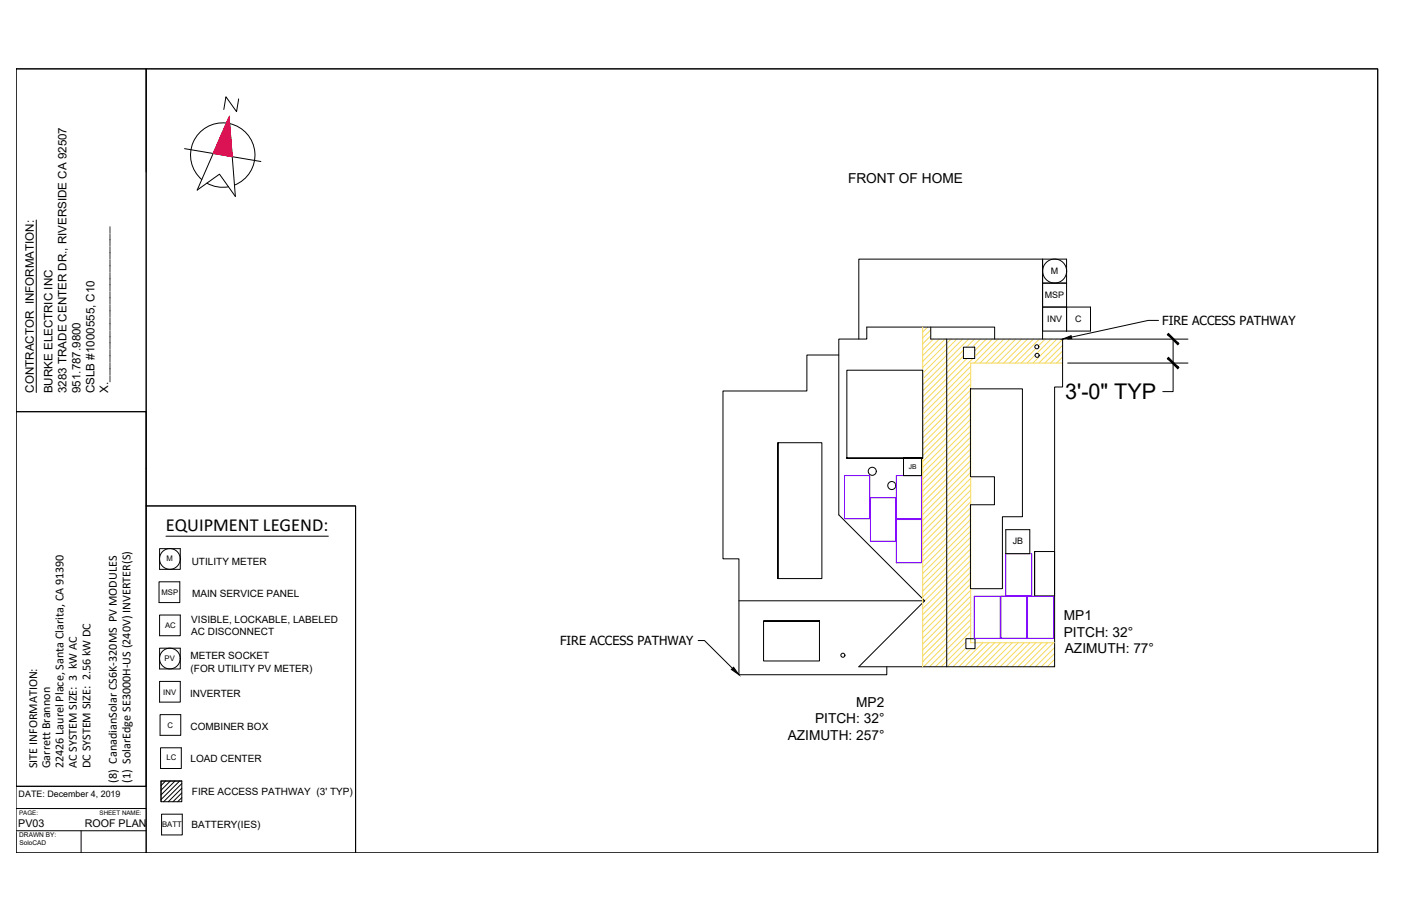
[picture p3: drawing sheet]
<svg xmlns="http://www.w3.org/2000/svg" width="432mm" height="279mm" viewBox="0 0 432 279" stroke-linecap="round" stroke-linejoin="round" font-family="sans-serif">
<defs><g id="words">
<text font-size="6.7" x="327.8" y="122.9">3'-0&quot; TYP</text>
<text font-size="5.7" x="51.1" y="163.5">EQUIPMENT LEGEND:</text>
<g font-size="4.2">
<text x="261" y="56.2">FRONT OF HOME</text>
<text x="327.4" y="190.9">MP1</text>
<text x="327.4" y="195.9">PITCH: 32°</text>
<text x="327.7" y="201">AZIMUTH: 77°</text>
<text x="263.5" y="217.5">MP2</text>
<text x="242.4" y="227.6">AZIMUTH: 257°</text>
<text x="250.9" y="222.5">PITCH: 32°</text>
</g>
<g font-size="3.9">
<text x="357.7" y="100">FIRE ACCESS PATHWAY</text>
<text x="172.4" y="198.5">FIRE ACCESS PATHWAY</text>
</g>
<g font-size="3.7">
<text x="11.5" y="236.4" transform="rotate(-90 11.5 236.4)">SITE INFORMATION:</text>
<text x="15.4" y="236.4" transform="rotate(-90 15.4 236.4)">Garrett Brannon</text>
<text x="19.6" y="236.4" transform="rotate(-90 19.6 236.4)">22426 Laurel Place, Santa Clarita, CA 91390</text>
<text x="23.7" y="236.4" transform="rotate(-90 23.7 236.4)">AC SYSTEM SIZE: 3 kW AC</text>
<text x="27.8" y="236.4" transform="rotate(-90 27.8 236.4)">DC SYSTEM SIZE: 2.56 kW DC</text>
<text x="35.9" y="240.8" transform="rotate(-90 35.9 240.8)">(8) CanadianSolar CS6K-320MS PV MODULES</text>
<text x="40.1" y="240.8" transform="rotate(-90 40.1 240.8)">(1) SolarEdge SE3000H-US (240V) INVERTER(S)</text>
</g>
<g font-size="3.6">
<text x="10.4" y="120.8" transform="rotate(-90 10.4 120.8)">CONTRACTOR INFORMATION:</text>
<text x="16.2" y="121" transform="rotate(-90 16.2 121)">BURKE ELECTRIC INC</text>
<text x="20.5" y="120.9" transform="rotate(-90 20.5 120.9)">3283 TRADE CENTER DR., RIVERSIDE CA 92507</text>
<text x="24.8" y="120.9" transform="rotate(-90 24.8 120.9)">951.787.9800</text>
<text x="29" y="120.9" transform="rotate(-90 29 120.9)">CSLB #1000555, C10</text>
<text x="33.3" y="120.8" transform="rotate(-90 33.3 120.8)">X.________________________</text>
</g>
<g font-size="3.3">
<text x="5.6" y="254.5">PV03</text>
<text x="26.1" y="254.6">ROOF PLAN</text>
</g>
<g font-size="3.1">
<text x="59" y="173.7">UTILITY METER</text>
<text x="59.1" y="183.7">MAIN SERVICE PANEL</text>
<text x="58.9" y="191.8">VISIBLE, LOCKABLE, LABELED</text>
<text x="58.9" y="195.5">AC DISCONNECT</text>
<text x="58.6" y="202.9">METER SOCKET</text>
<text x="58.7" y="206.6">(FOR UTILITY PV METER)</text>
<text x="58.5" y="214.4">INVERTER</text>
<text x="58.7" y="224.6">COMBINER BOX</text>
<text x="58.6" y="234.4">LOAD CENTER</text>
<text x="59.1" y="244.5">FIRE ACCESS PATHWAY (3' TYP)</text>
<text x="58.9" y="254.8">BATTERY(IES)</text>
</g>
<g font-size="2.7">
<text x="323.4" y="84.2">M</text>
<text x="321.5" y="91.5">MSP</text>
<text x="322.3" y="99">INV</text>
<text x="330.9" y="98.9">C</text>
<text x="311.7" y="167.5">JB</text>
<text x="5.7" y="245.1">DATE: December 4, 2019</text>
</g>
<g font-size="2.4">
<text x="51.2" y="172.6">M</text>
<text x="49.7" y="183">MSP</text>
<text x="50.8" y="193.2">AC</text>
<text x="50.6" y="203.5">PV</text>
<text x="50.3" y="213.8">INV</text>
<text x="51.5" y="224.1">C</text>
<text x="51.3" y="233.8">LC</text>
<text x="49.9" y="254.6">BATT</text>
</g>
<text font-size="2.1" x="279.7" y="144.2">JB</text>
<g font-size="2">
<text x="5.9" y="257.7">DRAWN BY:</text>
<text x="6" y="260.1">SoloCAD</text>
</g>
<g font-size="1.9">
<text x="5.9" y="250.8">PAGE:</text>
<text x="30.6" y="250.8">SHEET NAME:</text>
</g>
</g></defs>
<!-- layer: 0 -->
<g fill="none" stroke="#000" stroke-width=".31">
<path d="M4.9 21.2h40.1v105.5h-40.1zM4.9 21.2h419.1v241.3h-419.1zM45 21.2h379v241.3h-314.6v-106.8h-64.4zM45 21.2v31.7M258.2 109.2h-9.9v11.1h-25.8v51.7h4.9v35.6h45.5v-2.4M264.3 104.3v-24.6h56.6v24.6M286.5 100.6v3.7h40.5v14.8h-2.4v86.1h-60.3l20.3-20.3-26.4-26.5v-54.1h8.6v-3.7h39.3v3.7M291.4 104.3v100.9M296.5 106.8h3.5v3.5h-3.5zM298.7 119.7h16v39.3h-6.2v22.1h-9.8v-25.8h7.4v-8.6h-7.4zM328.6 104.4h37M328.6 111.7h37"/>
<path d="M361 104.4v16.1h-3.1M4.9 126.7h40.1v115.3h-40.1zM45 126.7v115.2M239.4 136.2v41.8h13.5v-41.8h-13.5v41.8M260.6 141v-27.1h23.4v27.1h-23.4h23.4M318.4 169.7h6.2v13.6h-6.2zM318.4 169.7v13.5M227.4 184.9h57.2M235 191.1h17.2h-17.2v12.3h17.2v-12.3M297.3 196.5h2.8v3.1h-2.8zM4.9 242h40.1v20.5h-40.1v-6.3M4.9 248.8h40.1"/>
<path d="M4.9 255.6h40.1M25 255.6v6.9M51 240.3l-1.4 1.4M52.4 240.3l-2.8 2.9M53.9 240.3l-4.3 4.3M55.3 240.3l-5.7 5.7M56 241.1l-5.6 5.6M56 242.5l-4.2 4.2M56 244l-2.8 2.7M56 245.4l-1.3 1.3"/>
<circle cx="319.1" cy="106.7" r=".62"/>
<circle cx="319.2" cy="109.3" r=".62"/>
<circle cx="268.5" cy="145" r="1.24"/>
<circle cx="274.5" cy="149.4" r="1.24"/>
<circle cx="52.3" cy="172" r="3.2"/>
<circle cx="52.3" cy="202.6" r="3.2"/>
<circle cx="259.4" cy="201.6" r=".62"/>
</g>
<!-- layer: Title Block -->
<g fill="none" stroke="#000" stroke-width=".31">
<path d="M11.2 67.7v53.1M328.3 79.7h-7.4v7.4M356.6 98.6h-3.2l-23.6 5.1M320.9 101.9v-7.4h7.4v7.4v-7.4h7.3v7.4M45 155.7h64.4v106.8h-64.4zM278.1 146.3v-5.5h5.5v5.5M51.1 165h50M55.3 179h-6.4v6.4M55.5 168.8h-6.4v6.4M309.5 170.4v-7.4h7.4v7.4M55.5 199.5h-6.4v6.3M55.5 189.3h-6.4v6.3"/>
<path d="M214.9 197.1h1.9l8.6 8.6M55.5 209.7h-6.4v6.3M55.6 219.9h-6.3v6.4M55.8 230.1h-6.4v6.4M56 240.3h-6.4v6.4M56.1 250.5h-6.4v6.4"/>
</g>
<!-- layer: _Setbacks -->
<g fill="none" stroke="#f6d95b" stroke-width=".31">
<path d="M284 100.6v104.6M285.5 100.6l-1.5 1.6M286.5 101.5l-2.5 2.5M286.5 103.3l-2.5 2.5M287.3 104.3l-3.3 3.3M289.1 104.3l-5.1 5.1M290.9 104.3l-6.9 6.9M292.7 104.3l-8.7 8.7M294.5 104.3l-10.5 10.6M296.3 104.3l-12.3 12.4M296.5 107.8l-12.5 12.5M296.5 109.6l-12.5 12.5"/>
<path d="M297.6 110.3l-13.6 13.6M298.1 104.3l-14.1 14.2M298.7 118.3l-14.7 14.7M298.7 114.6l-14.7 14.7M298.7 116.4l-14.7 14.7M298.7 112.8l-14.7 14.7M299.4 110.3l-15.4 15.4M299.9 104.3l-2.5 2.5M301.8 104.3l-2.6 2.5M303.6 104.3l-3.6 3.6M305.4 104.3l-5.4 5.4M307.2 104.3l-7.4 7.4"/>
<path d="M309 104.3l-7.4 7.4M310.8 104.3l-7.4 7.4M312.6 104.3l-7.3 7.4M314.4 104.3l-7.3 7.4M316.2 104.3l-7.3 7.4M318.1 104.3l-7.4 7.4M318.6 109.2l-2.5 2.5M318.8 107.3l-4.5 4.4M319.9 104.3l-7.4 7.4M321.7 104.3l-2.1 2.1M323.5 104.3l-4.4 4.5M325.3 104.3l-7.4 7.4"/>
<path d="M327 104.4l-7.3 7.3M327 106.2l-5.5 5.5M327 108l-3.7 3.7M327 109.9l-1.8 1.8M327 111.7h-28.2v86.1h25.8M298.7 120.1l-14.7 14.7M298.7 121.9l-14.7 14.7M298.7 123.7l-14.7 14.7M298.7 125.5l-14.7 14.7M298.7 127.3l-14.7 14.7M298.7 129.1l-14.7 14.7M298.7 131l-14.7 14.6"/>
<path d="M298.7 132.8l-14.7 14.6M298.7 134.6l-14.7 14.7M298.7 136.4l-14.7 14.7M298.7 138.2l-14.7 14.7M298.7 141.8l-14.7 14.7M298.7 143.6l-14.7 14.7M298.7 145.4l-14.7 14.7M298.7 156.3l-14.7 14.7M298.7 158.1l-14.7 14.7M298.7 159.9l-14.7 14.7M298.7 140l-14.7 14.7M298.7 147.2l-14.7 14.7"/>
<path d="M298.7 149.1l-14.7 14.7M298.7 150.9l-14.7 14.7M298.7 152.7l-14.7 14.7M298.7 154.5l-14.7 14.7M298.7 161.8l-14.7 14.6M298.7 163.6l-14.7 14.6M298.7 165.4l-14.7 14.7M298.7 167.2l-14.7 14.7M298.7 169l-14.7 14.7M298.7 170.8l-14.7 14.7M298.7 172.6l-14.7 14.7M298.7 174.4l-14.7 14.7"/>
<path d="M298.7 176.2l-14.7 14.7M298.7 178.1l-14.7 14.6M298.7 179.9l-14.7 14.7M297.3 197.6l-7.6 7.6M297.3 199.4l-5.8 5.8M298.8 181.6l-14.8 14.8M298.8 183.4l-14.8 14.8M298.8 185.2l-14.8 14.8M298.8 187l-14.8 14.8M298.8 188.8l-14.8 14.8M298.8 190.7l-14.5 14.5M298.8 192.5l-12.7 12.7"/>
<path d="M298.8 194.3l-10.9 10.9M298.8 196.1h-.1M298.9 199.6l-5.6 5.6M300.7 199.6l-5.6 5.6M302.5 197.8l-1.7 1.7M304.3 197.8l-7.4 7.4M306.1 197.8l-7.4 7.4M307.9 197.8l-7.3 7.4M309.7 197.8l-7.3 7.4M311.6 197.8l-7.4 7.4M313.4 197.8l-7.4 7.4M315.2 197.8l-7.4 7.4"/>
<path d="M317 197.8l-7.4 7.4M318.8 197.8l-7.4 7.4M320.6 197.8l-7.4 7.4M322.4 197.8l-7.3 7.4M324.2 197.8l-7.3 7.4M324.6 199.3l-5.9 5.9M324.6 201.1l-4.1 4.1M324.6 202.9l-2.3 2.3M324.6 204.7l-.5 .5"/>
</g>
<!-- layer: Module -->
<path d="M259.9 146.3h7.8v13.4h-7.8zM267.9 153.2h7.7v13.3h-7.7zM275.9 146.3h7.7v13.4h-7.7zM275.9 159.9h7.7v13.3h-7.7zM309.5 170.4h8v12.9h-8zM299.8 183.5h8v12.9h-8zM308 183.5h8v12.9h-8zM316.2 183.5h8v12.9h-8z" fill="none" stroke="#7f00ff" stroke-width=".31"/>
<!-- layer: BOS Icons -->
<g fill="none" stroke="#000" stroke-width=".31">
<path d="M328.3 79.7v14.8h-7.4v-7.4h7.4M320.9 101.9h14.7M278.1 146.3h5.5M55.3 179v6.4h-6.4M55.5 168.8v6.4h-6.4M309.5 170.4h7.4M55.5 199.5v6.3h-6.4M55.5 189.3v6.3h-6.4M55.5 209.7v6.3h-6.4M55.6 219.9v6.4h-6.3M55.8 230.1v6.4h-6.4M49.6 240.3h6.4v6.4h-6.4z"/>
<path d="M56.1 250.5v6.4h-6.4"/>
<circle cx="324.6" cy="83.4" r="3.7"/>
</g>
<!-- layer: 0 -->
<path d="M112 246h37.4v15.4h-37.4z" fill="none" stroke="#fff" stroke-width=".31"/>
<!-- layer: Title Block -->
<path d="M327 104.4l2.7-1.1 .1 .9zM225.8 205.3l1.6 2.3-2.3-1.6z" fill="#000" stroke="#000" stroke-width=".31"/>
<!-- layer: Compass -->
<path d="M69.7 37.9a9.9 9.9 0 0 0-10.2 5.9 9.9 9.9 0 0 0 2.6 11.5M70.5 36l1.9 24.5-4.9-6.9-6.8 4.9zM70.7 38a9.9 9.9 0 0 1 7.7 8.9 9.9 9.9 0 0 1-6.2 10.1M73.5 30.4l-.7 4-3.3-4.6-.6 3.9M56.8 45.7l23.5 4M63.7 56.4a9.9 9.9 0 0 0 6.6 1.1" fill="none" stroke="#000" stroke-width=".31"/>
<path d="M70.5 36l1 12.2-5.9-1z" fill="#f00" stroke="#f00" stroke-width=".31"/>
<!-- layer: 0 -->
<g fill="#000" stroke="#000" stroke-width=".31">
<path d="M359.6 110l-.3 .3 3.5 2.8zM359.3 110.3l3.5 2.8-.3 .4z"/>
<path d="M359.3 102.9l3.2 3.2 .3-.3zM359.3 102.9l.3-.3 3.2 3.2z"/>
</g>
<use href="#words"/>
</svg>
